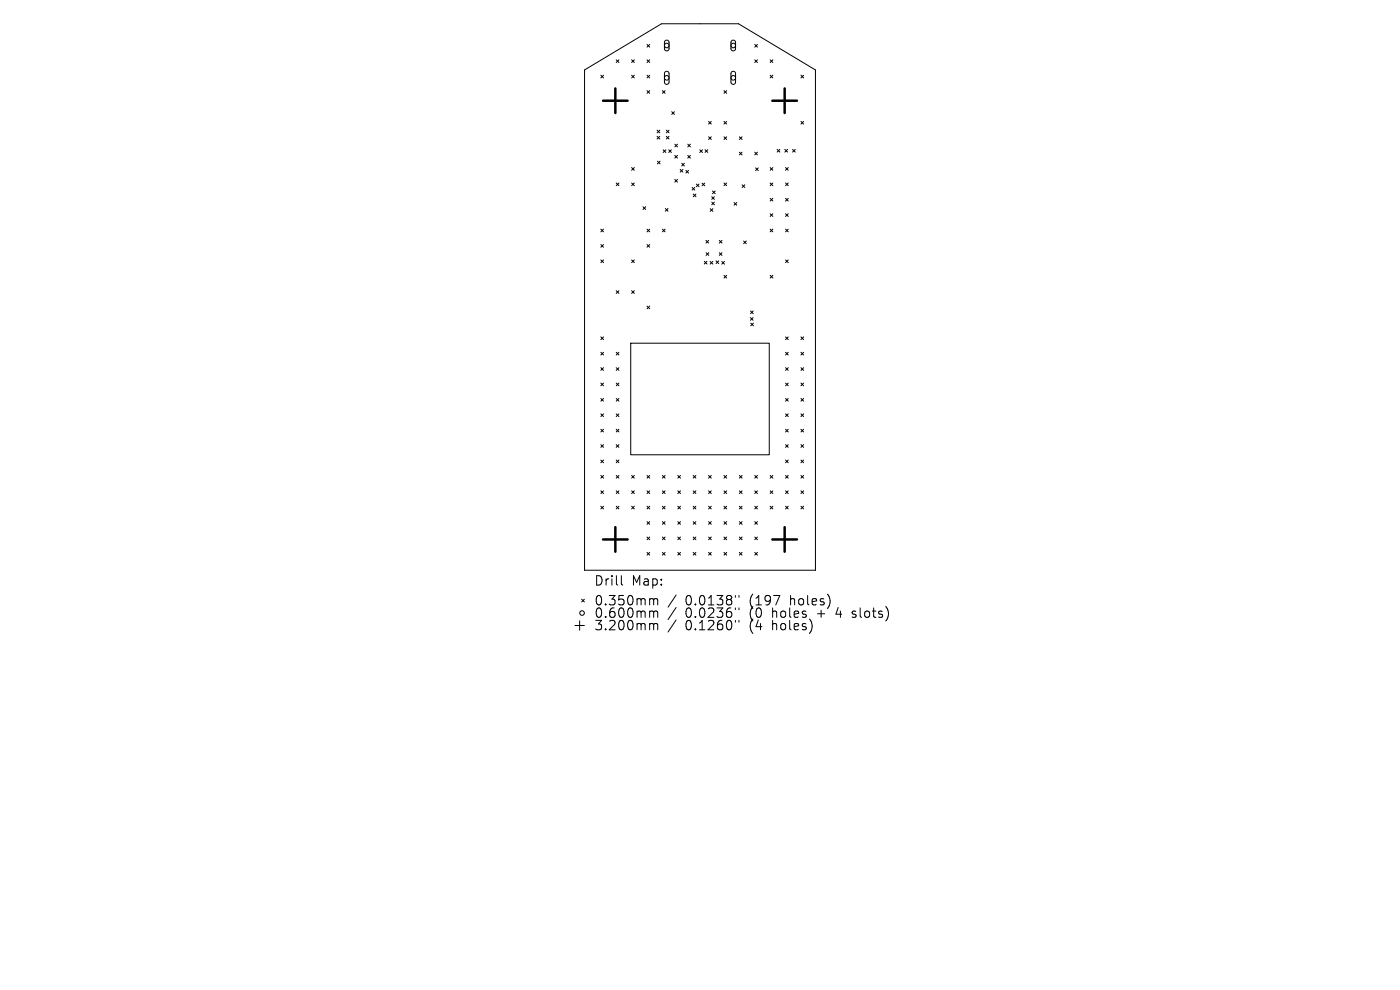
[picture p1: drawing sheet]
<svg xmlns="http://www.w3.org/2000/svg" width="297mm" height="210mm" viewBox="0 0 297 210" stroke-linecap="round" stroke-linejoin="round" font-family="sans-serif">
<defs><g id="words">
<g font-size="2.8">
<text x="126" y="124.5">Drill</text>
<text x="134" y="124.5">Map:</text>
<text x="126" y="128.7">0.350mm</text>
<text x="126" y="131.3">0.600mm</text>
<text x="145.4" y="128.7">0.0138&quot;</text>
<text x="145.4" y="131.3">0.0236&quot;</text>
<text x="159.1" y="128.7">(197</text>
<text x="159.1" y="131.3">(0</text>
<text x="164.1" y="131.3">holes</text>
<text x="167.9" y="128.7">holes)</text>
<text x="173.8" y="131.3">+</text>
<text x="178" y="131.3">4</text>
<text x="181.7" y="131.3">slots)</text>
<text x="126" y="134">3.200mm</text>
<text x="145.4" y="134">0.1260&quot;</text>
<text x="159.1" y="134">(4</text>
<text x="164.1" y="134">holes)</text>
</g>
</g></defs>
<g fill="none" stroke="#000" stroke-width=".21">
<path d="M124 14.8l16.3-9.8h16.4l16.3 9.8v106.2h-49zM127.5 16l.5 .5M128 16l-.5 .5M130.7 12.7l.6 .6M131.3 12.7l-.6 .6M134 16l.6 .5M134 12.7l.6 .6M134.6 12.7l-.6 .6M134.6 16l-.6 .5M137.3 19.2l.5 .6M137.3 9.4l.5 .6M137.3 12.7l.5 .6"/>
<path d="M137.3 16l.5 .5M137.8 9.4l-.5 .6M137.8 12.7l-.5 .6M137.8 16l-.5 .5M137.8 19.2l-.5 .6M140.5 19.2l.6 .6M141.1 19.2l-.6 .6M141.1 8.7l.5-.2 .3 .4v1.5l-.4 .4-.3-.1-.2-.3v-1.4zM141.1 15.3l.5-.2 .3 .4v2l-.4 .4-.3-.1-.2-.3v-1.9zM153.6 19.2l.6 .6M154.2 19.2l-.6 .6M155.2 8.7l.5-.2 .3 .4v1.5l-.4 .4-.3-.1-.2-.3v-1.4z"/>
<path d="M155.2 15.3l.5-.2 .3 .4v2l-.4 .4-.3-.1-.2-.3v-1.9zM160.1 9.4l.6 .6M160.1 12.7l.6 .6M160.7 9.4l-.6 .6M160.7 12.7l-.6 .6M163.4 12.7l.6 .6M163.4 16l.6 .5M164 16l-.6 .5M164 12.7l-.6 .6M169.9 16l.6 .5M170.5 16l-.6 .5M130.7 38.8l.6 .6"/>
<path d="M131.3 38.8l-.6 .6M134 35.5l.6 .6M134 38.8l.6 .6M134.6 35.5l-.6 .6M134.6 38.8l-.6 .6M139.4 27.6l.6 .6M139.4 28.9l.6 .6M139.5 34.2l.5 .6M140 27.6l-.6 .6M140 28.9l-.6 .6M140 34.2l-.5 .6M140.7 31.8l.6 .5"/>
<path d="M141.3 31.8l-.6 .5M141.4 27.6l.5 .6M141.4 28.9l.5 .6M141.9 31.8l.5 .5M141.9 27.6l-.5 .6M141.9 28.9l-.5 .6M142.4 31.8l-.5 .5M142.5 23.7l.6 .6M143.1 23.7l-.6 .6M143.2 33l.5 .5M143.2 38.1l.5 .5M143.2 30.6l.5 .6"/>
<path d="M143.7 33l-.5 .5M143.7 38.1l-.5 .5M143.7 30.6l-.5 .6M144.3 35.9l.6 .6M144.6 34.6l.6 .6M144.9 35.9l-.6 .6M145.2 34.6l-.6 .6M145.5 36.1l.6 .6M145.9 30.6l.6 .6M145.9 33l.6 .5M146.1 36.1l-.6 .6M146.5 30.6l-.6 .6"/>
<path d="M146.5 33l-.6 .5M146.8 39.8l.6 .5M147.4 39.8l-.6 .5M147.7 39l.6 .6M148.3 39l-.6 .6M148.5 31.8l.5 .5M148.9 38.8l.6 .6M149 31.8l-.5 .5M149.5 38.8l-.6 .6M149.6 31.8l.5 .5M150.1 31.8l-.5 .5M150.3 25.8l.6 .5"/>
<path d="M150.3 29l.6 .6M150.9 25.8l-.6 .5M150.9 29l-.6 .6M153.6 25.8l.6 .5M153.6 29l.6 .6M153.6 38.8l.6 .6M154.2 25.8l-.6 .5M154.2 38.8l-.6 .6M154.2 29l-.6 .6M156.9 29l.5 .6M156.9 32.3l.5 .6M157.4 29l-.5 .6"/>
<path d="M157.4 32.3l-.5 .6M157.4 39.2l.6 .6M158 39.2l-.6 .6M160.1 32.3l.6 .6M160.3 35.6l.6 .6M160.7 32.3l-.6 .6M160.9 35.6l-.6 .6M163.4 35.5l.6 .6M163.4 38.8l.6 .6M164 35.5l-.6 .6M164 38.8l-.6 .6M164.9 31.7l.5 .6"/>
<path d="M165.4 31.7l-.5 .6M166.5 31.7l.6 .6M166.6 38.8l.6 .6M166.6 35.5l.6 .6M167.1 31.7l-.6 .6M167.2 35.5l-.6 .6M167.2 38.8l-.6 .6M168.1 31.7l.6 .6M168.7 31.7l-.6 .6M169.9 25.8l.6 .5M170.5 25.8l-.6 .5M127.5 48.6l.5 .6"/>
<path d="M127.5 51.9l.5 .5M127.5 55.1l.5 .6M128 48.6l-.5 .6M128 51.9l-.5 .5M128 55.1l-.5 .6M134 55.1l.6 .6M134.6 55.1l-.6 .6M136.4 43.9l.6 .5M137 43.9l-.6 .5M137.3 48.6l.5 .6M137.3 51.9l.5 .5M137.8 51.9l-.5 .5"/>
<path d="M137.8 48.6l-.5 .6M140.5 48.6l.6 .6M141.1 48.6l-.6 .6M141.1 44.2l.6 .6M141.7 44.2l-.6 .6M147.1 41.2l.5 .5M147.6 41.2l-.5 .5M149.4 55.4l.6 .6M149.8 51l.5 .6M149.8 53.6l.6 .6M150 55.4l-.6 .6M150.3 51l-.5 .6"/>
<path d="M150.4 53.6l-.6 .6M150.6 55.5l.6 .5M150.7 44.3l.5 .5M151 41.7l.6 .6M151 42.9l.6 .5M151.2 40.5l.5 .6M151.2 55.5l-.6 .5M151.2 44.3l-.5 .5M151.6 41.7l-.6 .6M151.6 42.9l-.6 .5M151.7 40.5l-.5 .6M151.9 55.3l.6 .6"/>
<path d="M152.5 55.3l-.6 .6M152.6 51l.6 .6M152.6 53.6l.6 .6M153.1 55.5l.6 .5M153.2 51l-.6 .6M153.2 53.6l-.6 .6M153.6 58.4l.6 .6M153.7 55.5l-.6 .5M154.2 58.4l-.6 .6M155.7 43l.6 .5M156.3 43l-.6 .5M157.8 51.1l.5 .6"/>
<path d="M158.3 51.1l-.5 .6M163.4 42.1l.6 .6M163.4 45.3l.6 .6M163.4 48.6l.6 .6M163.4 58.4l.6 .6M164 42.1l-.6 .6M164 45.3l-.6 .6M164 48.6l-.6 .6M164 58.4l-.6 .6M166.6 42.1l.6 .6M166.6 45.3l.6 .6M166.6 48.6l.6 .6"/>
<path d="M166.6 55.1l.6 .6M167.2 42.1l-.6 .6M167.2 45.3l-.6 .6M167.2 48.6l-.6 .6M167.2 55.1l-.6 .6M127.5 71.5l.5 .5M127.5 74.7l.5 .6M127.5 78l.5 .6M128 71.5l-.5 .5M128 74.7l-.5 .6M128 78l-.5 .6M130.7 74.7l.6 .6"/>
<path d="M130.7 78l.6 .6M130.7 61.7l.6 .5M131.3 74.7l-.6 .6M131.3 78l-.6 .6M131.3 61.7l-.6 .5M133.8 72.8h29.4v23.7h-29.4zM134 61.7l.6 .5M134.6 61.7l-.6 .5M137.3 64.9l.5 .6M137.8 64.9l-.5 .6M159.2 67.4l.6 .5M159.2 66l.6 .5"/>
<path d="M159.3 68.5l.5 .6M159.8 67.4l-.6 .5M159.8 66l-.6 .5M159.8 68.5l-.5 .6M166.6 71.5l.6 .5M166.6 74.7l.6 .6M166.6 78l.6 .6M167.2 74.7l-.6 .6M167.2 78l-.6 .6M167.2 71.5l-.6 .5M169.9 78l.6 .6M169.9 71.5l.6 .5"/>
<path d="M169.9 74.7l.6 .6M170.5 71.5l-.6 .5M170.5 78l-.6 .6M170.5 74.7l-.6 .6M127.5 81.3l.5 .5M127.5 84.5l.5 .6M127.5 87.8l.5 .6M127.5 91.1l.5 .5M127.5 94.3l.5 .6M127.5 97.6l.5 .6M128 81.3l-.5 .5M128 84.5l-.5 .6"/>
<path d="M128 87.8l-.5 .6M128 91.1l-.5 .5M128 94.3l-.5 .6M128 97.6l-.5 .6M130.7 81.3l.6 .5M130.7 84.5l.6 .6M130.7 87.8l.6 .6M130.7 91.1l.6 .5M130.7 94.3l.6 .6M130.7 97.6l.6 .6M131.3 81.3l-.6 .5M131.3 84.5l-.6 .6"/>
<path d="M131.3 87.8l-.6 .6M131.3 91.1l-.6 .5M131.3 94.3l-.6 .6M131.3 97.6l-.6 .6M166.6 81.3l.6 .5M166.6 84.5l.6 .6M166.6 87.8l.6 .6M166.6 91.1l.6 .5M166.6 94.3l.6 .6M166.6 97.6l.6 .6M167.2 81.3l-.6 .5M167.2 84.5l-.6 .6"/>
<path d="M167.2 87.8l-.6 .6M167.2 91.1l-.6 .5M167.2 94.3l-.6 .6M167.2 97.6l-.6 .6M169.9 81.3l.6 .5M169.9 84.5l.6 .6M169.9 87.8l.6 .6M169.9 94.3l.6 .6M169.9 97.6l.6 .6M169.9 91.1l.6 .5M170.5 81.3l-.6 .5M170.5 84.5l-.6 .6"/>
<path d="M170.5 87.8l-.6 .6M170.5 91.1l-.6 .5M170.5 94.3l-.6 .6M170.5 97.6l-.6 .6M127.5 100.9l.5 .5M127.5 104.1l.5 .6M127.5 107.4l.5 .6M128 100.9l-.5 .5M128 104.1l-.5 .6M128 107.4l-.5 .6M130.7 100.9l.6 .5M130.7 104.1l.6 .6"/>
<path d="M130.7 107.4l.6 .6M131.3 100.9l-.6 .5M131.3 104.1l-.6 .6M131.3 107.4l-.6 .6M134 104.1l.6 .6M134 107.4l.6 .6M134 100.9l.6 .5M134.6 100.9l-.6 .5M134.6 104.1l-.6 .6M134.6 107.4l-.6 .6M137.3 100.9l.5 .5M137.3 107.4l.5 .6"/>
<path d="M137.3 110.7l.5 .5M137.3 113.9l.5 .6M137.3 117.2l.5 .6M137.3 104.1l.5 .6M137.8 100.9l-.5 .5M137.8 104.1l-.5 .6M137.8 107.4l-.5 .6M137.8 110.7l-.5 .5M137.8 113.9l-.5 .6M137.8 117.2l-.5 .6M140.5 104.1l.6 .6M140.5 110.7l.6 .5"/>
<path d="M140.5 113.9l.6 .6M140.5 107.4l.6 .6M140.5 100.9l.6 .5M140.5 117.2l.6 .6M141.1 100.9l-.6 .5M141.1 104.1l-.6 .6M141.1 107.4l-.6 .6M141.1 110.7l-.6 .5M141.1 113.9l-.6 .6M141.1 117.2l-.6 .6M143.8 100.9l.6 .5M143.8 107.4l.6 .6"/>
<path d="M143.8 117.2l.6 .6M143.8 110.7l.6 .5M143.8 104.1l.6 .6M143.8 113.9l.6 .6M144.4 104.1l-.6 .6M144.4 107.4l-.6 .6M144.4 110.7l-.6 .5M144.4 113.9l-.6 .6M144.4 100.9l-.6 .5M144.4 117.2l-.6 .6M147.1 104.1l.5 .6M147.1 110.7l.5 .5"/>
<path d="M147.1 113.9l.5 .6M147.1 107.4l.5 .6M147.1 117.2l.5 .6M147.1 100.9l.5 .5M147.6 100.9l-.5 .5M147.6 104.1l-.5 .6M147.6 107.4l-.5 .6M147.6 110.7l-.5 .5M147.6 113.9l-.5 .6M147.6 117.2l-.5 .6M150.3 107.4l.6 .6M150.3 117.2l.6 .6"/>
<path d="M150.3 110.7l.6 .5M150.3 104.1l.6 .6M150.3 100.9l.6 .5M150.3 113.9l.6 .6M150.9 100.9l-.6 .5M150.9 104.1l-.6 .6M150.9 107.4l-.6 .6M150.9 110.7l-.6 .5M150.9 113.9l-.6 .6M150.9 117.2l-.6 .6M153.6 113.9l.6 .6M153.6 107.4l.6 .6"/>
<path d="M153.6 104.1l.6 .6M153.6 117.2l.6 .6M153.6 100.9l.6 .5M153.6 110.7l.6 .5M154.2 100.9l-.6 .5M154.2 104.1l-.6 .6M154.2 107.4l-.6 .6M154.2 110.7l-.6 .5M154.2 113.9l-.6 .6M154.2 117.2l-.6 .6M156.9 117.2l.5 .6M156.9 110.7l.5 .5"/>
<path d="M156.9 107.4l.5 .6M156.9 104.1l.5 .6M156.9 113.9l.5 .6M156.9 100.9l.5 .5M157.4 100.9l-.5 .5M157.4 104.1l-.5 .6M157.4 107.4l-.5 .6M157.4 110.7l-.5 .5M157.4 113.9l-.5 .6M157.4 117.2l-.5 .6M160.1 113.9l.6 .6M160.1 107.4l.6 .6"/>
<path d="M160.1 117.2l.6 .6M160.1 104.1l.6 .6M160.1 100.9l.6 .5M160.1 110.7l.6 .5M160.7 100.9l-.6 .5M160.7 104.1l-.6 .6M160.7 107.4l-.6 .6M160.7 110.7l-.6 .5M160.7 113.9l-.6 .6M160.7 117.2l-.6 .6M163.4 107.4l.6 .6M163.4 104.1l.6 .6"/>
<path d="M163.4 100.9l.6 .5M164 100.9l-.6 .5M164 104.1l-.6 .6M164 107.4l-.6 .6M166.6 107.4l.6 .6M166.6 104.1l.6 .6M166.6 100.9l.6 .5M167.2 100.9l-.6 .5M167.2 104.1l-.6 .6M167.2 107.4l-.6 .6M169.9 100.9l.6 .5M169.9 104.1l.6 .6"/>
<path d="M169.9 107.4l.6 .6M170.5 100.9l-.6 .5M170.5 104.1l-.6 .6M170.5 107.4l-.6 .6M122 132.7h2M123 131.7v2M123.4 127.1l.6 .6M124 127.1l-.6 .6M131.8 122.1v1.7l.3 .3M138.1 127l.5 .1 .1 .2M138.1 129.6h.3l.3 .3M138.1 132.3h.3l.3 .3"/>
<path d="M138.7 127.3l.3-.3 .4 .1 .1 1.2M138.7 127.3v1M138.7 129.9v1.1M138.7 132.6v1M138.7 129.9l.3-.3 .4 .1 .1 1.3M138.7 132.6l.3-.3 .4 .1 .1 1.2M143.4 126.2l-1.7 2.6M143.4 128.9l-1.7 2.5M143.4 131.5l-1.7 2.6M156 126.3v.4M156 129v.3M156 131.6v.4"/>
<path d="M156.8 126.3v.4M156.8 129v.3M156.8 131.6v.4M180.8 130.9l.2 .1M180.9 129.7v.5"/>
<circle cx="141.4" cy="9.7" r=".49"/>
<circle cx="141.4" cy="16.5" r=".49"/>
<circle cx="155.6" cy="9.7" r=".49"/>
<circle cx="155.6" cy="16.5" r=".49"/>
<circle cx="123.5" cy="130" r=".49"/>
</g>
<path d="M130.5 18.8v5.2M166.5 18.8v5.2M127.9 21.4h5.3M163.8 21.4h5.3M127.9 114.4h5.3M130.5 111.8v5.2M163.8 114.4h5.3M166.5 111.8v5.2" fill="none" stroke="#000" stroke-width=".52"/>
<use href="#words"/>
</svg>
